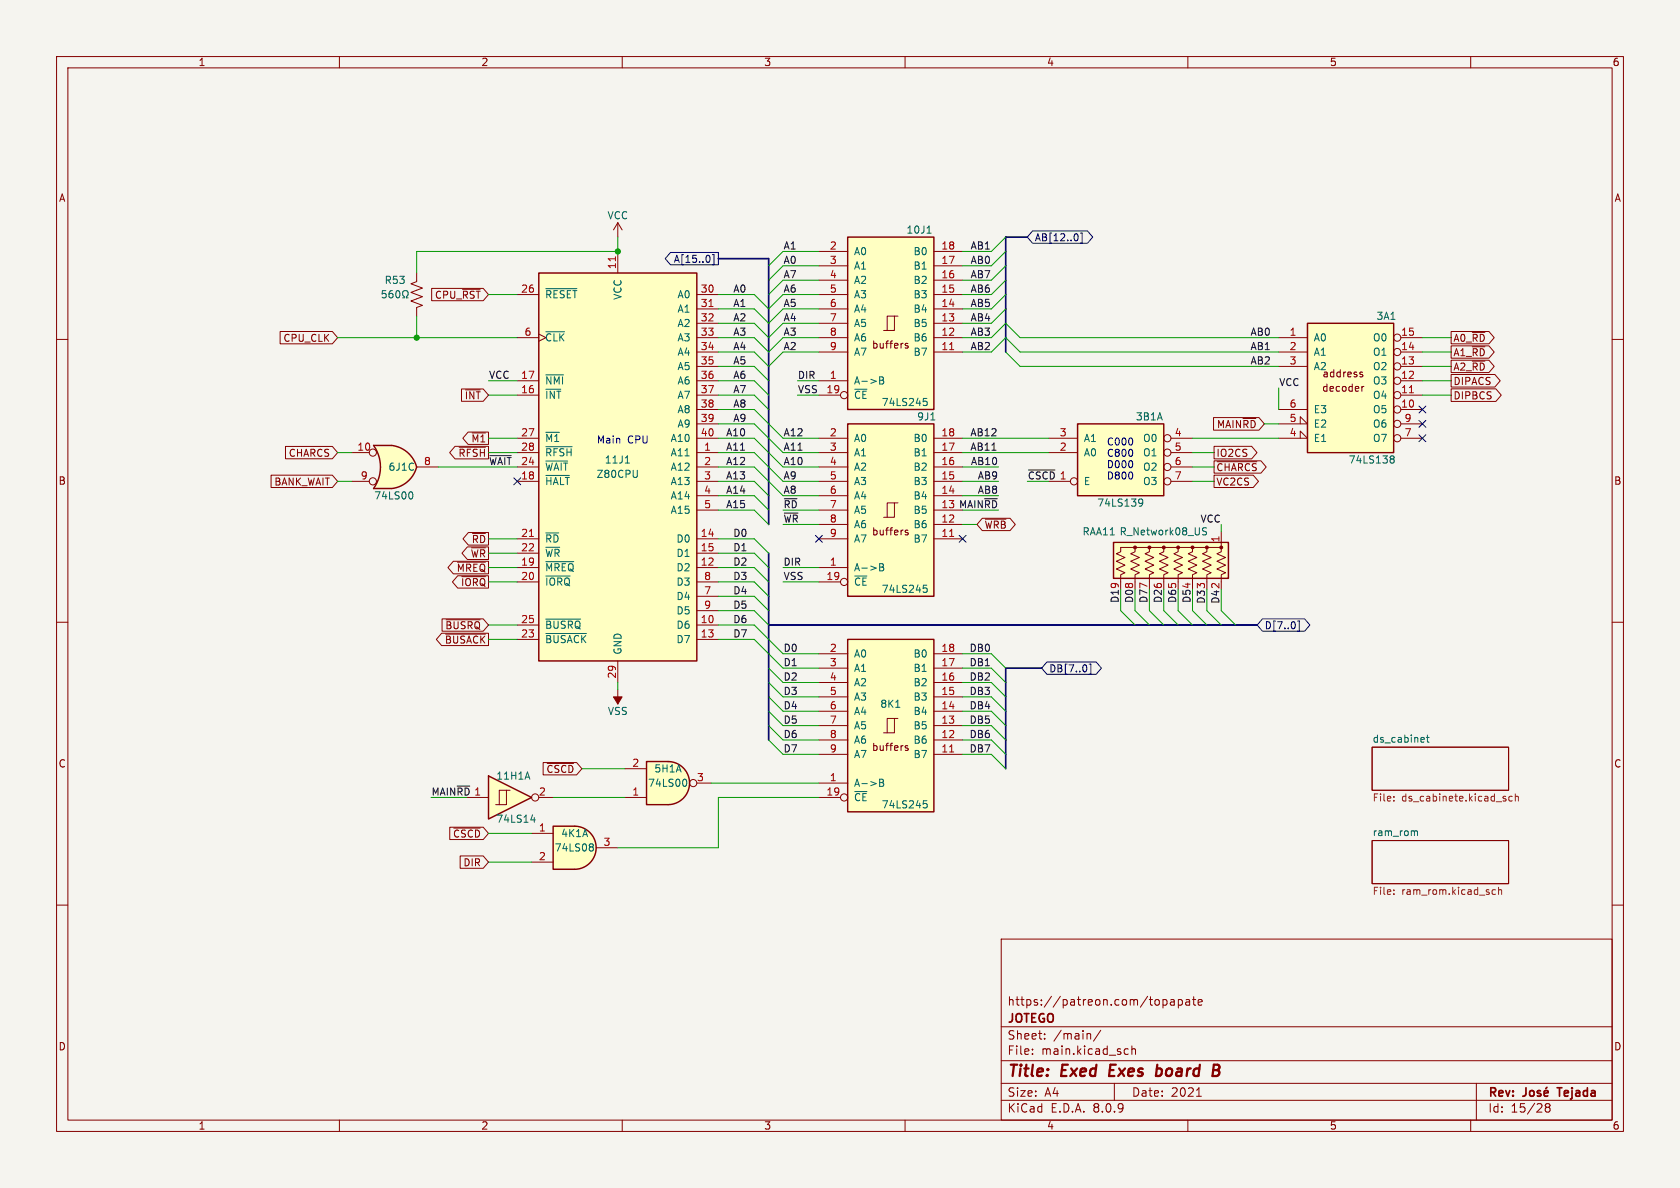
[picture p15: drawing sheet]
<svg xmlns="http://www.w3.org/2000/svg" width="297mm" height="210mm" viewBox="0 0 297 210" stroke-linecap="round" stroke-linejoin="round" font-family="sans-serif">
<defs><g id="words">
<g font-size="2.8" fill="#840000">
<text x="178" y="190.9">Title:</text>
<text x="187.7" y="190.9">Exed</text>
<text x="196.9" y="190.9">Exes</text>
<text x="206" y="190.9">board</text>
</g>
<g font-size="2.1" fill="#840000">
<text x="178" y="178">https://patreon.com/topapate</text>
<text x="178" y="184">Sheet:</text>
<text x="178" y="181.2">JOTEGO</text>
<text x="186.2" y="184">/main/</text>
<text x="178" y="186.7">File:</text>
<text x="184.1" y="186.7">main.kicad_sch</text>
<text x="178" y="196.9">KiCad</text>
<text x="178" y="194.1">Size:</text>
<text x="184.7" y="194.1">A4</text>
<text x="185.7" y="196.9">E.D.A.</text>
<text x="193.3" y="196.9">8.0.9</text>
<text x="200" y="194.1">Date:</text>
<text x="207" y="194.1">2021</text>
<text x="263" y="194.3">Rev:</text>
<text x="263" y="196.9">Id:</text>
<text x="267.1" y="196.9">15/28</text>
<text x="276.1" y="194.3">Tejada</text>
</g>
<g font-size="1.8" fill="#840000">
<text x="35" y="11.9">1</text>
<text x="85" y="11.9">2</text>
<text x="135" y="11.9">3</text>
<text x="185" y="11.9">4</text>
<text x="235" y="11.9">5</text>
<text x="285" y="11.9">6</text>
<text x="10.3" y="35.9">A</text>
<text x="285.3" y="35.9">A</text>
<text x="154" y="61.8">buffers</text>
<text x="233.6" y="69.5">decoder</text>
<text x="233.7" y="66.9">address</text>
<text x="256.9" y="70.8">DIPBCS</text>
<text x="256.9" y="68.3">DIPACS</text>
<text x="215" y="75.9">MAIN~{RD}</text>
<text x="80.9" y="81">~{RFSH}</text>
<text x="214.9" y="81">IO2CS</text>
<text x="10.3" y="85.9">B</text>
<text x="285.3" y="85.9">B</text>
<text x="154" y="94.9">buffers</text>
<text x="80.6" y="101.3">~{MREQ}</text>
<text x="83.1" y="98.7">~{WR}</text>
<text x="83.3" y="96.2">~{RD}</text>
<text x="10.3" y="135.9">C</text>
<text x="154" y="133">buffers</text>
<text x="285.3" y="135.9">C</text>
<text x="10.3" y="185.9">D</text>
<text x="285.3" y="185.9">D</text>
<text x="35" y="199.9">1</text>
<text x="85" y="199.9">2</text>
<text x="135" y="199.9">3</text>
<text x="185" y="199.9">4</text>
<text x="235" y="199.9">5</text>
<text x="285" y="199.9">6</text>
</g>
<g font-size="1.8" fill="#006464">
<text x="107.3" y="39">VCC</text>
<text x="160.2" y="41.5">10J1</text>
<text x="150.9" y="45.3">A0</text>
<text x="150.9" y="47.9">A1</text>
<text x="161.4" y="47.9">B1</text>
<text x="161.4" y="45.3">B0</text>
<text x="67.9" y="50.4">R53</text>
<text x="96.3" y="52.9">~{RESET}</text>
<text x="110.1" y="53.1" transform="rotate(-90 110.1 53.1)">VCC</text>
<text x="119.7" y="52.9">A0</text>
<text x="150.9" y="50.4">A2</text>
<text x="150.9" y="52.9">A3</text>
<text x="161.4" y="52.9">B3</text>
<text x="161.4" y="50.4">B2</text>
<text x="119.7" y="55.5">A1</text>
<text x="119.7" y="58">A2</text>
<text x="150.9" y="55.5">A4</text>
<text x="150.9" y="58">A5</text>
<text x="161.4" y="58">B5</text>
<text x="161.4" y="55.5">B4</text>
<text x="243.3" y="56.7">3A1</text>
<text x="96.3" y="60.6">~{CLK}</text>
<text x="119.7" y="60.6">A3</text>
<text x="119.7" y="63.1">A4</text>
<text x="119.7" y="65.6">A5</text>
<text x="150.9" y="60.6">A6</text>
<text x="150.9" y="63.1">A7</text>
<text x="161.4" y="63.1">B7</text>
<text x="161.4" y="60.6">B6</text>
<text x="232.2" y="60.6">A0</text>
<text x="232.2" y="63.1">A1</text>
<text x="232.2" y="65.6">A2</text>
<text x="242.6" y="65.6">O2</text>
<text x="242.6" y="63.1">O1</text>
<text x="242.6" y="60.6">O0</text>
<text x="96.3" y="70.7">~{INT}</text>
<text x="96.3" y="68.2">~{NMI}</text>
<text x="119.7" y="68.2">A6</text>
<text x="119.7" y="70.7">A7</text>
<text x="150.9" y="68.2">A-&gt;B</text>
<text x="150.9" y="70.7">~{CE}</text>
<text x="155.8" y="72">74LS245</text>
<text x="242.6" y="70.7">O4</text>
<text x="242.6" y="68.2">O3</text>
<text x="119.7" y="73.3">A8</text>
<text x="119.7" y="75.8">A9</text>
<text x="162" y="74.5">9J1</text>
<text x="200.7" y="74.5">3B1A</text>
<text x="232.2" y="75.8">E2</text>
<text x="232.2" y="73.3">E3</text>
<text x="242.6" y="73.3">O5</text>
<text x="242.6" y="75.8">O6</text>
<text x="68.6" y="83.4">6J1C</text>
<text x="96.3" y="83.4">~{WAIT}</text>
<text x="96.3" y="78.3">~{M1}</text>
<text x="96.3" y="80.9">~{RFSH}</text>
<text x="106.8" y="82.1">11J1</text>
<text x="118.5" y="80.9">A11</text>
<text x="118.5" y="83.4">A12</text>
<text x="118.5" y="78.3">A10</text>
<text x="150.9" y="78.3">A0</text>
<text x="150.9" y="80.9">A1</text>
<text x="150.9" y="83.4">A2</text>
<text x="161.4" y="83.4">B2</text>
<text x="161.4" y="80.9">B1</text>
<text x="161.4" y="78.3">B0</text>
<text x="191.5" y="80.9">A0</text>
<text x="191.5" y="78.3">A1</text>
<text x="202" y="78.3">O0</text>
<text x="202" y="80.9">O1</text>
<text x="202" y="83.4">O2</text>
<text x="232.2" y="78.3">E1</text>
<text x="238.3" y="82.1">74LS138</text>
<text x="242.6" y="78.3">O7</text>
<text x="66" y="88.5">74LS00</text>
<text x="96.3" y="86">~{HALT}</text>
<text x="105.4" y="84.7">Z80CPU</text>
<text x="118.5" y="86">A13</text>
<text x="118.5" y="88.5">A14</text>
<text x="150.9" y="86">A3</text>
<text x="150.9" y="88.5">A4</text>
<text x="161.4" y="88.5">B4</text>
<text x="161.4" y="86">B3</text>
<text x="191.5" y="86">E</text>
<text x="193.9" y="89.8">74LS139</text>
<text x="202" y="86">O3</text>
<text x="118.5" y="91">A15</text>
<text x="150.9" y="91">A5</text>
<text x="150.9" y="93.6">A6</text>
<text x="161.4" y="93.6">B6</text>
<text x="161.4" y="91">B5</text>
<text x="191.3" y="94.8">RAA11 R_Network08_US</text>
<text x="96.3" y="101.2">~{MREQ}</text>
<text x="96.3" y="96.1">~{RD}</text>
<text x="96.3" y="98.7">~{WR}</text>
<text x="119.5" y="101.2">D2</text>
<text x="119.5" y="96.1">D0</text>
<text x="119.5" y="98.7">D1</text>
<text x="150.9" y="101.2">A-&gt;B</text>
<text x="150.9" y="96.1">A7</text>
<text x="161.4" y="96.1">B7</text>
<text x="96.3" y="103.7">~{IORQ}</text>
<text x="119.5" y="106.3">D4</text>
<text x="119.5" y="103.7">D3</text>
<text x="150.9" y="103.7">~{CE}</text>
<text x="155.8" y="105">74LS245</text>
<text x="96.3" y="113.9">~{BUSACK}</text>
<text x="96.3" y="111.4">~{BUSRQ}</text>
<text x="119.5" y="111.4">D6</text>
<text x="119.5" y="113.9">D7</text>
<text x="119.5" y="108.8">D5</text>
<text x="110.1" y="115.8" transform="rotate(-90 110.1 115.8)">GND</text>
<text x="150.9" y="116.4">A0</text>
<text x="150.9" y="119">A1</text>
<text x="161.4" y="119">B1</text>
<text x="161.4" y="116.4">B0</text>
<text x="150.9" y="121.5">A2</text>
<text x="150.9" y="124.1">A3</text>
<text x="155.5" y="125.3">8K1</text>
<text x="161.4" y="124.1">B3</text>
<text x="161.4" y="121.5">B2</text>
<text x="107.4" y="126.6">VSS</text>
<text x="150.9" y="126.6">A4</text>
<text x="150.9" y="129.1">A5</text>
<text x="150.9" y="131.7">A6</text>
<text x="161.4" y="131.7">B6</text>
<text x="161.4" y="129.1">B5</text>
<text x="161.4" y="126.6">B4</text>
<text x="242.6" y="131.4">ds_cabinet</text>
<text x="115.6" y="136.8">5H1A</text>
<text x="150.9" y="134.2">A7</text>
<text x="161.4" y="134.2">B7</text>
<text x="87.6" y="138">11H1A</text>
<text x="114.5" y="139.3">74LS00</text>
<text x="150.9" y="139.3">A-&gt;B</text>
<text x="150.9" y="141.8">~{CE}</text>
<text x="155.8" y="143.1">74LS245</text>
<text x="87.6" y="145.6">74LS14</text>
<text x="99.1" y="148.2">4K1A</text>
<text x="242.6" y="147.9">ram_rom</text>
<text x="98" y="150.7">74LS08</text>
</g>
<g font-size="1.8" fill="#a90000">
<text x="109" y="47.7" transform="rotate(-90 109 47.7)">11</text>
<text x="146.6" y="44.2">2</text>
<text x="146.6" y="46.7">3</text>
<text x="166.3" y="46.7">17</text>
<text x="166.3" y="44.2">18</text>
<text x="92" y="51.8">26</text>
<text x="123.8" y="51.8">30</text>
<text x="146.6" y="49.3">4</text>
<text x="146.6" y="51.8">5</text>
<text x="166.3" y="51.8">15</text>
<text x="166.3" y="49.3">16</text>
<text x="92.6" y="59.4">6</text>
<text x="123.8" y="54.4">31</text>
<text x="123.8" y="56.9">32</text>
<text x="123.8" y="59.4">33</text>
<text x="146.6" y="54.4">6</text>
<text x="146.6" y="56.9">7</text>
<text x="146.6" y="59.4">8</text>
<text x="166.3" y="59.4">12</text>
<text x="166.3" y="56.9">13</text>
<text x="166.3" y="54.4">14</text>
<text x="227.9" y="59.4">1</text>
<text x="247.6" y="59.4">15</text>
<text x="123.8" y="62">34</text>
<text x="123.8" y="64.5">35</text>
<text x="146.6" y="62">9</text>
<text x="166.3" y="62">11</text>
<text x="227.9" y="62">2</text>
<text x="227.9" y="64.5">3</text>
<text x="247.6" y="64.5">13</text>
<text x="247.6" y="62">14</text>
<text x="92" y="69.6">16</text>
<text x="92" y="67.1">17</text>
<text x="123.8" y="67.1">36</text>
<text x="123.8" y="69.6">37</text>
<text x="146" y="69.6">19</text>
<text x="146.6" y="67.1">1</text>
<text x="247.6" y="69.6">11</text>
<text x="247.6" y="67.1">12</text>
<text x="92" y="77.2">27</text>
<text x="123.8" y="72.1">38</text>
<text x="123.8" y="74.7">39</text>
<text x="123.8" y="77.2">40</text>
<text x="146.6" y="77.2">2</text>
<text x="166.3" y="77.2">18</text>
<text x="187.3" y="77.2">3</text>
<text x="207.6" y="77.2">4</text>
<text x="227.9" y="77.2">4</text>
<text x="227.9" y="74.7">5</text>
<text x="227.9" y="72.1">6</text>
<text x="247.6" y="72.1">10</text>
<text x="248.2" y="77.2">7</text>
<text x="248.2" y="74.7">9</text>
<text x="63.1" y="79.8">10</text>
<text x="74.9" y="82.3">8</text>
<text x="92" y="82.3">24</text>
<text x="92" y="79.8">28</text>
<text x="124.4" y="79.8">1</text>
<text x="124.4" y="82.3">2</text>
<text x="146.6" y="79.8">3</text>
<text x="146.6" y="82.3">4</text>
<text x="166.3" y="82.3">16</text>
<text x="166.3" y="79.8">17</text>
<text x="187.3" y="79.8">2</text>
<text x="207.6" y="79.8">5</text>
<text x="207.6" y="82.3">6</text>
<text x="63.7" y="84.8">9</text>
<text x="92" y="84.8">18</text>
<text x="124.4" y="84.8">3</text>
<text x="124.4" y="87.4">4</text>
<text x="124.4" y="89.9">5</text>
<text x="146.6" y="84.8">5</text>
<text x="146.6" y="87.4">6</text>
<text x="146.6" y="89.9">7</text>
<text x="166.3" y="87.4">14</text>
<text x="166.3" y="84.8">15</text>
<text x="187.3" y="84.8">1</text>
<text x="207.6" y="84.8">7</text>
<text x="92" y="95">21</text>
<text x="123.8" y="95">14</text>
<text x="146.6" y="92.5">8</text>
<text x="146.6" y="95">9</text>
<text x="166.3" y="95">11</text>
<text x="166.3" y="92.5">12</text>
<text x="215.6" y="96" transform="rotate(-90 215.6 96)">1</text>
<text x="92" y="100.1">19</text>
<text x="92" y="97.5">22</text>
<text x="123.8" y="100.1">12</text>
<text x="123.8" y="97.5">15</text>
<text x="146.6" y="100.1">1</text>
<text x="92" y="102.6">20</text>
<text x="124.4" y="105.2">7</text>
<text x="124.4" y="102.6">8</text>
<text x="124.4" y="107.7">9</text>
<text x="146" y="102.6">19</text>
<text x="92" y="112.8">23</text>
<text x="92" y="110.2">25</text>
<text x="123.8" y="110.2">10</text>
<text x="123.8" y="112.8">13</text>
<text x="146.6" y="115.3">2</text>
<text x="146.6" y="117.9">3</text>
<text x="166.3" y="117.9">17</text>
<text x="166.3" y="115.3">18</text>
<text x="109" y="120.1" transform="rotate(-90 109 120.1)">29</text>
<text x="146.6" y="120.4">4</text>
<text x="146.6" y="122.9">5</text>
<text x="146.6" y="125.5">6</text>
<text x="166.3" y="125.5">14</text>
<text x="166.3" y="122.9">15</text>
<text x="166.3" y="120.4">16</text>
<text x="146.6" y="128">7</text>
<text x="146.6" y="130.6">8</text>
<text x="166.3" y="130.6">12</text>
<text x="166.3" y="128">13</text>
<text x="111.7" y="135.6">2</text>
<text x="146.6" y="133.1">9</text>
<text x="166.3" y="133.1">11</text>
<text x="83.7" y="140.7">1</text>
<text x="95.2" y="140.7">2</text>
<text x="111.7" y="140.7">1</text>
<text x="123.1" y="138.2">3</text>
<text x="146" y="140.7">19</text>
<text x="146.6" y="138.2">1</text>
<text x="95.2" y="147.1">1</text>
<text x="106.6" y="149.6">3</text>
<text x="95.2" y="152.1">2</text>
</g>
<g font-size="1.8" fill="#0f0f0f">
<text x="138.4" y="44.2">A1</text>
<text x="138.4" y="46.7">A0</text>
<text x="171.5" y="44.2">AB1</text>
<text x="171.5" y="46.7">AB0</text>
<text x="129.5" y="51.8">A0</text>
<text x="138.4" y="49.3">A7</text>
<text x="138.4" y="51.8">A6</text>
<text x="171.5" y="49.3">AB7</text>
<text x="171.5" y="51.8">AB6</text>
<text x="129.5" y="54.3">A1</text>
<text x="129.5" y="59.4">A3</text>
<text x="129.5" y="56.9">A2</text>
<text x="138.4" y="56.9">A4</text>
<text x="138.4" y="59.4">A3</text>
<text x="138.4" y="54.3">A5</text>
<text x="171.5" y="54.3">AB5</text>
<text x="171.5" y="59.4">AB3</text>
<text x="171.5" y="56.9">AB4</text>
<text x="221" y="59.4">AB0</text>
<text x="129.5" y="62">A4</text>
<text x="129.5" y="64.5">A5</text>
<text x="138.4" y="62">A2</text>
<text x="171.5" y="62">AB2</text>
<text x="221" y="64.5">AB2</text>
<text x="221" y="62">AB1</text>
<text x="86.4" y="67">VCC</text>
<text x="129.5" y="69.6">A7</text>
<text x="129.5" y="67">A6</text>
<text x="141" y="69.6">VSS</text>
<text x="128.3" y="77.2">A10</text>
<text x="129.5" y="74.7">A9</text>
<text x="129.5" y="72.1">A8</text>
<text x="138.4" y="77.2">A12</text>
<text x="171.4" y="77.2">AB12</text>
<text x="128.3" y="82.3">A12</text>
<text x="128.3" y="79.7">A11</text>
<text x="138.4" y="82.3">A10</text>
<text x="138.4" y="79.7">A11</text>
<text x="171.4" y="79.7">AB11</text>
<text x="171.5" y="82.3">AB10</text>
<text x="128.3" y="84.8">A13</text>
<text x="128.3" y="89.9">A15</text>
<text x="128.3" y="87.4">A14</text>
<text x="138.4" y="84.8">A9</text>
<text x="138.4" y="87.4">A8</text>
<text x="166.3" y="89.9">13 MAIN~{RD}</text>
<text x="172.8" y="84.8">AB9</text>
<text x="172.8" y="87.4">AB8</text>
<text x="129.5" y="95">D0</text>
<text x="129.5" y="97.5">D1</text>
<text x="129.5" y="100.1">D2</text>
<text x="129.5" y="107.7">D5</text>
<text x="129.5" y="102.6">D3</text>
<text x="129.5" y="105.1">D4</text>
<text x="138.4" y="102.6">VSS</text>
<text x="197.9" y="106.7" transform="rotate(-90 197.9 106.7)">D19</text>
<text x="200.4" y="106.7" transform="rotate(-90 200.4 106.7)">D08</text>
<text x="202.9" y="106.7" transform="rotate(-90 202.9 106.7)">D77</text>
<text x="205.5" y="106.7" transform="rotate(-90 205.5 106.7)">D26</text>
<text x="208" y="106.7" transform="rotate(-90 208 106.7)">D65</text>
<text x="210.6" y="106.7" transform="rotate(-90 210.6 106.7)">D54</text>
<text x="213.1" y="106.8" transform="rotate(-90 213.1 106.8)">D3</text>
<text x="213.1" y="104.2" transform="rotate(-90 213.1 104.2)">3</text>
<text x="215.6" y="106.8" transform="rotate(-90 215.6 106.8)">D4</text>
<text x="215.6" y="104.2" transform="rotate(-90 215.6 104.2)">2</text>
<text x="129.5" y="112.8">D7</text>
<text x="129.5" y="110.2">D6</text>
<text x="138.4" y="117.8">D1</text>
<text x="138.4" y="115.3">D0</text>
<text x="171.3" y="117.8">DB1</text>
<text x="171.3" y="115.3">DB0</text>
<text x="138.4" y="125.5">D4</text>
<text x="138.4" y="120.4">D2</text>
<text x="138.4" y="122.9">D3</text>
<text x="171.3" y="120.4">DB2</text>
<text x="171.3" y="125.5">DB4</text>
<text x="171.3" y="122.9">DB3</text>
<text x="138.4" y="130.5">D6</text>
<text x="138.4" y="128">D5</text>
<text x="171.3" y="128">DB5</text>
<text x="171.3" y="130.5">DB6</text>
<text x="138.4" y="133.1">D7</text>
<text x="171.3" y="133.1">DB7</text>
</g>
<g font-size="1.8" fill="#0000c2">
<text x="105.4" y="78.5">Main</text>
<text x="110.9" y="78.5">CPU</text>
</g>
<g font-size="1.8" fill="#725600">
<text x="242.6" y="142">File:</text>
<text x="247.8" y="142">ds_cabinete.kicad_sch</text>
<text x="242.6" y="158.5">File:</text>
<text x="247.8" y="158.5">ram_rom.kicad_sch</text>
</g>
<g font-size="1.7" fill="#000084">
<text x="119" y="46.7">A[15..0]</text>
<text x="182.9" y="42.8">AB[12..0]</text>
<text x="223.5" y="111.4">D[7..0]</text>
<text x="185.4" y="119">DB[7..0]</text>
</g>
<g font-size="1.7" fill="#840000">
<text x="76.8" y="53">CPU_~{RST}</text>
<text x="50" y="60.6">CPU_CLK</text>
<text x="256.9" y="63.2">A1_~{RD}</text>
<text x="256.9" y="60.6">A0_~{RD}</text>
<text x="256.9" y="65.7">A2_~{RD}</text>
<text x="82.1" y="70.8">~{INT}</text>
<text x="50.9" y="80.9">CHARCS</text>
<text x="83.2" y="78.4">~{M1}</text>
<text x="214.9" y="83.5">~{CHARCS}</text>
<text x="48.4" y="86">BANK_WAIT</text>
<text x="214.9" y="86">VC2CS</text>
<text x="174" y="93.6">~{WRB}</text>
<text x="81.4" y="103.8">~{IORQ}</text>
<text x="78.6" y="114">~{BUSACK}</text>
<text x="78.6" y="111.4">~{BUSRQ}</text>
<text x="96.5" y="136.8">~{CSCD}</text>
<text x="80" y="148.3">~{CSCD}</text>
<text x="81.8" y="153.3">DIR</text>
</g>
<g font-size="1.7" fill="#0f0f0f">
<text x="141" y="67.1">DIR</text>
<text x="226.1" y="68.3">VCC</text>
<text x="86.4" y="82.3">~{WAIT}</text>
<text x="138.4" y="89.9">~{RD}</text>
<text x="181.6" y="84.8">~{CSCD}</text>
<text x="138.4" y="92.5">~{WR}</text>
<text x="212.1" y="92.5">VCC</text>
<text x="138.4" y="100.1">DIR</text>
<text x="76.2" y="140.7">MAIN~{RD}</text>
</g>
<g font-size="1.7" fill="#0000c2">
<text x="195.6" y="78.8">C000</text>
<text x="195.6" y="80.8">C800</text>
<text x="195.6" y="82.8">D000</text>
<text x="195.6" y="84.8">D800</text>
</g>
</g></defs>
<path d="M0 0h297v210h-297z" fill="#f5f4ef" stroke="#f5f4ef" stroke-width=".18"/>
<g fill="none" stroke="#840000" stroke-width=".18">
<path d="M10 10h277v190h-277zM12 12h273v186h-273zM60 10v2M110 10v2M160 10v2M210 10v2M260 10v2M10 60h2M285 60h2M10 110h2M285 110h2M242.6 132.1h24.1v7.6h-24.1z"/>
<path d="M242.6 148.6h24.1v7.6h-24.1zM10 160h2M177 166h108v32h-108zM205.6 176.7v1.5M205.6 176.8l.4-.1 .3 .3v.4l-.1 .2h-.6M207 176.8h.5l.1 .9M207.6 177.1h-.5a.29 .29 0 0 0-.2 .3 .29 .29 0 0 0 .2 .3l.5-.1M208.3 176.8l.4-.1 .3 .3v.4l-.1 .2h-.6M208.3 176.7v1.5M209.7 176.8h.5l.1 .9M210.3 177.1h-.5a.29 .29 0 0 0-.2 .3 .29 .29 0 0 0 .2 .3l.5-.1M210.8 176.7h.6"/>
<path d="M211 176.2v1.3l.4 .2M211.8 177.2l.7-.1v-.3l-.5-.1-.2 .2 .1 .7h.6M285 160h2M60 198v2M110 198v2M160 198v2M177 194.5h108M177 191.5h108M177 187.5h108M177 181.5h108M182.5 186.3v.1M182.5 185.5v.1"/>
<path d="M184.7 183.6v.1M184.7 182.8v.1M192.6 182.7l.2 .2v.8M194.6 182.1l-1.3 2M197 191.5v3M199 185.4l.5 .1M199.5 186.3l-.5 .1M200.1 185.5l.2-.1 .4 .1v.9M200.1 184.9v1.5M210 198v2M211.5 193.8h.9M260 198v2"/>
<path d="M261 191.5v6.5M273.5 195.7l-.3-.2 .3-.4 .4 .1 .1 .2-.3 .3M273.5 195.7l-.3 .3v.5l.3 .1 .4-.1 .1-.2v-.4l-.3-.2M273.5 195.7h.2"/>
</g>
<path d="M269.8 192.3v1.1a.48 .48 0 0 1-.6 .4M270.6 192.9l.3-.1 .3 .3v.4l-.3 .3-.3-.1-.2-.2v-.4zM272.3 192.9l-.3-.1-.2 .2v.2l.5 .2v.3h-.5M273 193.3l.7-.2-.1-.2-.4-.1-.2 .2 .1 .7h.5M273.5 192.2l-.2 .2M275.3 192.3h.8" fill="none" stroke="#840000" stroke-width=".3"/>
<path d="M196.3 188.2l-.2 2h.9M204.5 189l.2-.1 .6 .1M204.6 188.2l-.3 2M205.2 190a.66 .66 0 0 1-.8 .1M214.5 189.2h.6M214.6 188.2h.7a.49 .49 0 0 1 .3 .5 .49 .49 0 0 1-.5 .5M215.1 189.2l.3 .1a.58 .58 0 0 1-.3 .9h-.8" fill="none" stroke="#840000" stroke-width=".4"/>
<path d="M251.6 130.4l.2 .3-.6 .1M251.7 131.1l-.1 .1M252.2 130.4h.4M252.3 129.9v1.1l.3 .2M250.1 146.9h.4l.1 .8" fill="none" stroke="#006464" stroke-width=".18"/>
<path d="M246.4 141.5v.1M246.4 140.8v.1M246.4 157.3v.2M246.4 158v.1M264.4 157.3h-.4l-.2 .2 .1 .6h.5M264.9 157.4l.2-.1h.3l.1 .8M264.9 156.8v1.3M266.1 141.2l.2 .2-.2 .2M266.1 140.8h.1M267.3 140.8h-.3l-.3 .2 .2 .5h.4M267.9 140.9l.2-.1h.3v.8M267.9 140.3v1.3" fill="none" stroke="#725600" stroke-width=".18"/>
<path d="M231.1 57.2h15.3v22.8h-15.3z" fill="#ffffc2"/>
<path d="M231.1 57.2h15.3v22.8h-15.3z" fill="none" stroke="#840000" stroke-width=".25"/>
<g fill="none" stroke="#840000" stroke-width=".18">
<path d="M226.1 59.7h5M247.6 59.7h3.9M226.1 77.5h5l-1.2-1.3v1.3M226.1 74.9h5l-1.2-1.2v1.2M226.1 72.4h5M226.1 64.8h5M226.1 62.2h5M240.5 66.1l.4 .3v.2h-.4M240.5 65.8h.4M240.8 68.3v.9M241.1 68.3l-.3 .3M247.6 72.4h3.9"/>
<path d="M247.6 69.9h3.9M247.6 67.3h3.9M247.6 64.8h3.9M247.6 62.2h3.9M247.6 77.5h3.9M247.6 74.9h3.9"/>
<circle cx="247" cy="59.7" r=".63"/>
<circle cx="247" cy="72.4" r=".63"/>
<circle cx="247" cy="64.8" r=".63"/>
<circle cx="247" cy="62.2" r=".63"/>
<circle cx="247" cy="77.5" r=".63"/>
<circle cx="247" cy="67.3" r=".63"/>
<circle cx="247" cy="69.8" r=".63"/>
<circle cx="247" cy="74.9" r=".63"/>
</g>
<path d="M249.2 69.4h.7" fill="none" stroke="#a90000" stroke-width=".18"/>
<path d="M245.9 81.1h.1M245.9 80.7l.3-.1 .2 .1 .1 .2-.3 .2M246 81.1h.2M246 81.1l-.1 .1M246.2 81.1l.3 .3-.1 .3-.2 .2-.3-.1" fill="none" stroke="#006464" stroke-width=".18"/>
<path d="M101.6 146.1a3.8 3.8 0 0 1 3.8 3.8 3.8 3.8 0 0 1-3.8 3.8z" fill="#ffffc2" stroke="#ffffc2" stroke-width=".18"/>
<path d="M97.8 146.1h3.8v7.6h-3.8z" fill="#ffffc2"/>
<path d="M97.8 146.1h3.8a3.8 3.8 0 0 1 3.8 3.8 3.8 3.8 0 0 1-3.8 3.8h-3.8z" fill="none" stroke="#840000" stroke-width=".25"/>
<path d="M94 147.3h3.8M94 152.4h3.8M105.4 149.9h3.8" fill="none" stroke="#840000" stroke-width=".18"/>
<path d="M104.4 149.2h.3l.2 .2-.2 .3M104.4 149.7h.3M104.7 149.7l.2 .3v.2l-.1 .2h-.4" fill="none" stroke="#006464" stroke-width=".18"/>
<path d="M86.4 137.2l7.6 3.8-7.6 3.8z" fill="#ffffc2"/>
<path d="M86.4 137.2l7.6 3.8-7.6 3.8z" fill="none" stroke="#840000" stroke-width=".25"/>
<g fill="none" stroke="#840000" stroke-width=".18">
<path d="M89.5 139.7h-1.2v2.5M90.2 139.7h-.7v2.5h-1.9M82.5 141h3.9M95.2 141h2.6"/>
<circle cx="94.6" cy="141" r=".63"/>
</g>
<path d="M93.2 136.5l.5 1.2M93.8 144.9h.8M94.5 144.5v.9" fill="none" stroke="#006464" stroke-width=".18"/>
<path d="M95.2 48.3h28v68.5h-28z" fill="#ffffc2"/>
<path d="M95.2 48.3h28v68.5h-28z" fill="none" stroke="#840000" stroke-width=".25"/>
<g fill="none" stroke="#840000" stroke-width=".18">
<path d="M91.4 52.1h3.8M91.4 59.7h3.8M95.2 59.1l1.3 .6-1.3 .6M109.2 44.5v3.8M123.2 52.1h3.8M123.2 54.6h3.8M123.2 57.2h3.8M123.2 59.7h3.8M91.4 69.9h3.8M91.4 67.3h3.8M91.4 77.5h3.8M123.2 69.9h3.8"/>
<path d="M123.2 67.3h3.8M123.2 77.5h3.8M123.2 62.2h3.8M123.2 64.8h3.8M123.2 72.4h3.8M123.2 74.9h3.8M91.4 80h3.8M91.4 95.3h3.8M91.4 97.8h3.8M91.4 85.1h3.8M91.4 82.6h3.8M123.2 80h3.8"/>
<path d="M123.2 95.3h3.8M123.2 97.8h3.8M123.2 85.1h3.8M123.2 82.6h3.8M123.2 87.6h3.8M123.2 90.2h3.8M91.4 110.5h3.8M91.4 100.3h3.8M91.4 113h3.8M91.4 102.9h3.8M109.2 116.8v3.9M123.2 110.5h3.8"/>
<path d="M123.2 100.3h3.8M123.2 113h3.8M123.2 102.9h3.8M123.2 105.4h3.8M123.2 108h3.8"/>
</g>
<path d="M108.8 45.4v.7M125.3 54.2h.8M93.6 94.8h.7" fill="none" stroke="#a90000" stroke-width=".18"/>
<g fill="none" stroke="#006464" stroke-width=".18">
<path d="M96.5 51h5.5M96.5 58.6h3.3M96.5 66.3h3.1M96.5 76.4h2.4M96.5 79h4.6M96.5 84h4.2M96.5 99.3h4.9M96.5 94.2h2.3M96.5 81.5h3.9M110.6 81.9h.7M112.7 83.1l-.1 1.2M96.5 101.8h4.3"/>
<path d="M96.5 112h7.2M96.5 109.4h6.1"/>
</g>
<path d="M149.9 113h15.2v30.5h-15.2z" fill="#ffffc2"/>
<g fill="none" stroke="#840000" stroke-width=".18">
<path d="M144.8 118.1h5.1M144.8 115.6h5.1M165.1 118.1h5.1M165.1 115.6h5.1M109.2 121.9v2.6M144.8 138.4h5.1M144.8 133.4h5.1M144.8 130.8h5.1M144.8 128.3h5.1M144.8 125.7h5.1M144.8 123.2h5.1M144.8 120.7h5.1"/>
<path d="M158.1 127h-1.3v2.5M158.7 127h-.6v2.5h-1.9M160.5 131.9l-.3-.1-.2 .2 .1 .2 .4 .1v.3h-.5M165.1 133.4h5.1M165.1 130.8h5.1M165.1 128.3h5.1M165.1 125.7h5.1M165.1 123.2h5.1M165.1 120.7h5.1M144.8 141h3.8"/>
<circle cx="149.2" cy="141" r=".63"/>
</g>
<path d="M149.9 113h15.2v30.5h-15.2z" fill="none" stroke="#840000" stroke-width=".25"/>
<path d="M155.5 137.7h.4l.3 .3-.3 .3 .3 .2v.3l-.2 .2h-.5zM155.5 138.3h.4M158.4 125h.7M163.3 141.5h.6M163.4 142h.3l.2 .3v.4l-.5 .1" fill="none" stroke="#006464" stroke-width=".18"/>
<path d="M167.9 132.9h.7" fill="none" stroke="#a90000" stroke-width=".18"/>
<path d="M108.5 123.2h1.5l-.8 1.3z" fill="#840000" stroke="#840000" stroke-width=".18"/>
<path d="M69.2 78.7a5.2 5.2 0 0 1 4.5 3.9l-5.1 1.3z" fill="#ffffc2" stroke="#ffffc2" stroke-width=".18"/>
<path d="M66 78.7h3.2M66 86.4h3.2" fill="none" stroke="#ffffc2" stroke-width=".18"/>
<path d="M66 78.7h3.2v7.7h-3.2a6.6 6.6 0 0 0 0-7.7z" fill="#ffffc2"/>
<g fill="#ffffc2" stroke="#ffffc2" stroke-width=".18">
<path d="M68.7 81.3l5 1.3a5.1 5.1 0 0 1-4.5 3.8z"/>
<path d="M118.1 134.6a3.8 3.8 0 0 1 3.8 3.8 3.8 3.8 0 0 1-3.8 3.8z"/>
</g>
<path d="M69.2 78.7h-3.2a6.6 6.6 0 0 1 0 7.7h3.2M69.2 78.7a5.2 5.2 0 0 1 4.5 3.9 5.1 5.1 0 0 1-4.5 3.8" fill="none" stroke="#840000" stroke-width=".25"/>
<g fill="none" stroke="#840000" stroke-width=".18">
<path d="M73.7 48.3v1.5l-1.1 .4 2.1 .7-2.1 .8 2.1 .8-2.1 .7 2.1 .8-1 .4v1.5M62.2 80h3.1M62.2 85.1h3.1M73.7 82.6h3.8"/>
<circle cx="65.9" cy="80" r=".63"/>
<circle cx="65.9" cy="85.1" r=".63"/>
</g>
<path d="M68.2 51.4h-.6v.6l.1-.1h.5l.1 .2-.1 .4-.2 .1-.4-.1M69.4 51.4h-.4a.86 .86 0 0 0 0 1.2l.4-.1 .1-.4-.3-.2h-.2l-.2 .2M70.2 51.4h.1a.68 .68 0 0 1 .4 .6 .68 .68 0 0 1-.4 .6 .84 .84 0 0 1-.1-1.2zM71.2 52.6h.3v-.2a.54 .54 0 0 1-.3-.7 .54 .54 0 0 1 .8-.3 .58 .58 0 0 1-.2 1v.2h.3M72.7 86.9a.79 .79 0 0 1 0 1.3" fill="none" stroke="#006464" stroke-width=".18"/>
<path d="M114.3 134.6h3.8v7.6h-3.8z" fill="#ffffc2"/>
<path d="M114.3 134.6h3.8a3.8 3.8 0 0 1 3.8 3.8 3.8 3.8 0 0 1-3.8 3.8h-3.8z" fill="none" stroke="#840000" stroke-width=".25"/>
<g fill="none" stroke="#840000" stroke-width=".18">
<path d="M109.2 39.4l-.7 1.2M109.2 39.4v2.5M109.2 39.4l.8 1.2M110.5 135.9h3.8M123.2 138.4h2.5M110.5 141h3.8"/>
<circle cx="122.6" cy="138.4" r=".63"/>
</g>
<path d="M121.1 137.7a.79 .79 0 0 1 0 1.3" fill="none" stroke="#006464" stroke-width=".18"/>
<path d="M149.9 41.9h15.2v30.5h-15.2z" fill="#ffffc2"/>
<g fill="none" stroke="#840000" stroke-width=".18">
<path d="M144.8 59.7h5.1M144.8 57.2h5.1M144.8 54.6h5.1M144.8 52.1h5.1M144.8 49.5h5.1M144.8 47h5.1M144.8 44.5h5.1M158.1 55.9h-1.3v2.5M158.7 55.9h-.6v2.5h-1.9M165.1 59.7h5.1M165.1 57.2h5.1M165.1 54.6h5.1"/>
<path d="M165.1 52.1h5.1M165.1 49.5h5.1M165.1 47h5.1M165.1 44.5h5.1M144.8 67.3h5.1M144.8 62.2h5.1M144.8 69.9h3.8M160.5 60.8l-.3-.1-.2 .2 .1 .2 .4 .1v.3h-.5M165.1 62.2h5.1"/>
<circle cx="149.2" cy="69.8" r=".63"/>
</g>
<path d="M149.9 41.9h15.2v30.5h-15.2z" fill="none" stroke="#840000" stroke-width=".25"/>
<path d="M163.9 41.2h.7M155.5 66.6h.4l.3 .3-.3 .3 .3 .1v.3l-.2 .3h-.5zM155.5 67.2h.4M163.3 70.4h.6M163.4 70.9h.3l.2 .3v.4l-.5 .1" fill="none" stroke="#006464" stroke-width=".18"/>
<path d="M167.9 61.8h.7" fill="none" stroke="#a90000" stroke-width=".18"/>
<path d="M196.8 95.9h20.4v6.3h-20.4z" fill="#ffffc2"/>
<path d="M196.8 95.9h20.4v6.3h-20.4z" fill="none" stroke="#840000" stroke-width=".25"/>
<g fill="#840000" stroke="#840000" stroke-width=".18">
<circle cx="215.9" cy="96.8" r=".25"/>
<circle cx="213.4" cy="96.8" r=".25"/>
<circle cx="210.8" cy="96.8" r=".25"/>
<circle cx="208.3" cy="96.8" r=".25"/>
<circle cx="205.7" cy="96.8" r=".25"/>
<circle cx="203.2" cy="96.8" r=".25"/>
<circle cx="200.7" cy="96.8" r=".25"/>
</g>
<path d="M200.7 96.8v.7l-.8 .4 1.5 .7-1.5 .6 1.5 .7-1.5 .7 1.5 .6-.7 .4v1.3M203.2 96.8v.7l-.8 .4 1.6 .7-1.6 .6 1.6 .7-1.6 .7 1.6 .6-.8 .4v1.3M205.7 96.8v.7l-.7 .4 1.5 .7-1.5 .6 1.5 .7-1.5 .7 1.5 .6-.8 .4v1.3M208.3 96.8v.7l-.8 .4 1.5 .7-1.5 .6 1.5 .7-1.5 .7 1.5 .6-.7 .4v1.3M210.8 96.8v.7l-.7 .4 1.5 .7-1.5 .6 1.5 .7-1.5 .7 1.5 .6-.8 .4v1.3M213.4 96.8v.7l-.8 .4 1.5 .7-1.5 .6 1.5 .7-1.5 .7 1.5 .6-.7 .4v1.3M215.9 94v2.5M198.1 102.9v-1.3l.8-.4-1.5-.6 1.5-.7-1.5-.7 1.5-.6-1.5-.7 .7-.4v-.7h17.8v.7l-.8 .4 1.6 .7-1.6 .6 1.6 .7-1.6 .7 1.6 .6-.8 .4v1.3" fill="none" stroke="#840000" stroke-width=".18"/>
<path d="M213.3 93.4l-.5-.1-.2 .1v.4l.6 .2 .1 .3-.2 .3-.5-.1" fill="none" stroke="#006464" stroke-width=".18"/>
<path d="M149.9 74.9h15.2v30.5h-15.2z" fill="#ffffc2"/>
<g fill="none" stroke="#840000" stroke-width=".18">
<path d="M144.8 77.5h5.1M165.1 77.5h5.1M144.8 95.3h5.1M144.8 92.7h5.1M144.8 90.2h5.1M144.8 87.6h5.1M144.8 85.1h5.1M144.8 82.6h5.1M144.8 80h5.1M158.1 88.9h-1.3v2.5M158.7 88.9h-.6v2.5h-1.9M160.5 93.8l-.3-.1-.2 .2 .1 .2 .4 .1v.3h-.5"/>
<path d="M165.1 95.3h5.1M165.1 92.7h5.1M165.1 90.2h5.1M165.1 87.6h5.1M165.1 85.1h5.1M165.1 82.6h5.1M165.1 80h5.1M144.8 100.3h5.1M144.8 102.9h3.8"/>
<circle cx="149.2" cy="102.9" r=".63"/>
</g>
<path d="M149.9 74.9h15.2v30.5h-15.2z" fill="none" stroke="#840000" stroke-width=".25"/>
<path d="M164.6 74.2h.7M155.5 99.6h.4l.3 .3-.3 .3 .3 .2v.3l-.2 .2h-.5zM155.5 100.2h.4M163.3 103.4h.6M163.4 103.9h.3l.2 .3v.4l-.5 .1" fill="none" stroke="#006464" stroke-width=".18"/>
<path d="M167.9 94.8h.7" fill="none" stroke="#a90000" stroke-width=".18"/>
<path d="M190.5 74.9h15.2v12.7h-15.2z" fill="#ffffc2"/>
<path d="M190.5 74.9h15.2v12.7h-15.2z" fill="none" stroke="#840000" stroke-width=".25"/>
<g fill="none" stroke="#840000" stroke-width=".18">
<path d="M49.5 58.6h9.3l.9 1.1-.9 1.1h-9.3zM76.3 51h9.1l1 1.1-1 1.1h-9.1zM81.8 51.1h3.1M256.5 58.6h6.7l1 1.1-1 1.1h-6.7zM260.3 58.8h2.2M50.5 78.9h8.3l.9 1.1-.9 1.1h-8.3zM80.4 78.9h6v2.2h-6l-.9-1.1zM81.2 79.1h4.6M81.6 68.8h3.8l1 1.1-1 1h-3.8zM82.3 68.9h2.6M82.8 76.4h3.6v2.2h-3.6l-1-1.1zM83.5 76.5h2.3"/>
<path d="M185.4 77.5h5.1M207 77.5h3.8M214.5 73.8h8.1l.9 1.1-.9 1.1h-8.1zM214.6 78.9h6.7l.9 1.1-.9 1.1h-6.7zM219.7 74h2.3M256.5 61.1h6.7l1 1.1-1 1.1h-6.7zM256.5 63.7h6.7l1 1.1-1 1.1h-6.7zM256.5 68.7h8l.9 1.2-.9 1.1h-8zM256.5 66.2h7.8l.9 1.1-.9 1.1h-7.8zM47.9 84h10.9l.9 1.1-.9 1.1h-10.9zM80.1 99.2h6.3v2.2h-6.3l-.9-1.1zM80.9 99.4h4.9"/>
<path d="M82.6 96.7h3.8v2.2h-3.8l-.9-1.1zM82.8 94.1h3.6v2.3h-3.6l-.9-1.1zM83.5 94.3h2.3M173.7 91.6h4.9l.9 1.1-.9 1.1h-4.9l-1-1.1zM174.2 91.8h3.7M185.4 85.1h3.8M185.4 80h5.1M207 85.1h3.8M207 80h3.8M207 82.6h3.8M214.6 81.5h8.3l.9 1.1-.9 1h-8.3zM214.6 84h7l.9 1.1-.9 1.1h-7z"/>
<path d="M215.2 81.6h7M78.1 111.9h8.3v2.2h-8.3l-1-1.1zM78.1 109.4h7.3l1 1.1-1 1.1h-7.3zM78.8 112.1h7M78.9 109.6h6M80.9 101.8h5.5v2.2h-5.5l-.9-1.1zM81.6 101.9h4.2M96 134.8h5.9l1 1.1-1 1.1h-5.9zM96.7 135h4.7M79.5 146.2h5.9l1 1.1-1 1.1h-5.9zM80.2 146.4h4.7M81.3 151.3h4.1l1 1.1-1 1.1h-4.1z"/>
<circle cx="206.4" cy="77.5" r=".63"/>
<circle cx="189.9" cy="85.1" r=".63"/>
<circle cx="206.4" cy="85.1" r=".63"/>
<circle cx="206.4" cy="80" r=".63"/>
<circle cx="206.4" cy="82.5" r=".63"/>
</g>
<path d="M201.4 88.3l.4-.1 .2 .1a.84 .84 0 0 1-.3 1.2h-.3M202 88.8l-.2 .2-.4-.1" fill="none" stroke="#006464" stroke-width=".18"/>
<g fill="none" stroke="#000084" stroke-width=".18">
<path d="M118.5 44.6h8.5v2.2h-8.5l-.9-1.1zM125.5 45.4v.7M125.9 45h.3v1.8h-.3M182.5 40.8h9.8l.9 1.1-.9 1.1h-9.8l-.9-1.1zM190.5 41.4l.1 .4-.1 .6M191 41.2h.3v1.8h-.3M250.9 74.3l1.2 1.2M250.9 71.8l1.2 1.2M250.9 76.9l1.2 1.2M252.1 74.3l-1.2 1.2M252.1 71.8l-1.2 1.2M252.1 76.9l-1.2 1.2"/>
<path d="M90.8 84.5l1.2 1.2M92 84.5l-1.2 1.2M144.2 94.6l1.2 1.3M145.4 94.6l-1.2 1.3M169.6 94.6l1.2 1.3M170.8 94.6l-1.2 1.3M185.1 117h8.7l.9 1.1-.9 1.1h-8.7l-1-1.1zM192.5 117.4h.3v1.8h-.3M223.2 109.4h7.4l1 1.1-1 1.1h-7.4l-1-1.1zM229.4 109.8h.3v1.8h-.3"/>
</g>
<path d="M175.4 79.6h.7M86.6 80.5h3.8M181.8 83.1h4.7" fill="none" stroke="#0f0f0f" stroke-width=".18"/>
<path d="M127 45.7h8.9v47M181.6 41.9h-3.8v20.3M135.9 97.8v33M135.9 110.5h86.3M184.1 118.1h-6.3v17.8" fill="none" stroke="#000084" stroke-width=".3"/>
<g fill="none" stroke="#009600" stroke-width=".18">
<path d="M59.7 59.7h31.7M73.7 55.9v3.8M86.4 52.1h5M109.2 41.9v2.6h-35.5v3.8M127 52.1h6.3l2.6 2.5 2.5-2.5h6.4M127 59.7h6.3l2.6 2.5 2.5-2.5h6.4M127 54.6h6.3l2.6 2.6 2.5-2.6h6.4M127 57.2h6.3l2.6 2.5 2.5-2.5h6.4M144.8 44.5h-6.4l-2.5 2.5M144.8 47h-6.4l-2.5 2.5M144.8 49.5h-6.4l-2.5 2.6M170.2 59.7h5.1l2.5-2.5 2.5 2.5h45.8"/>
<path d="M177.8 41.9l-2.5 2.6h-5.1M177.8 49.5l-2.5 2.6h-5.1M177.8 44.5l-2.5 2.5h-5.1M177.8 52.1l-2.5 2.5h-5.1M177.8 54.6l-2.5 2.6h-5.1M177.8 47l-2.5 2.5h-5.1M251.5 59.7h5M86.4 67.3h5M86.4 77.5h5M86.4 69.9h5M127 74.9h6.3l5.1 5.1h6.4M127 67.3h6.3l2.6 2.6"/>
<path d="M127 77.5h6.3l5.1 5.1h6.4M127 72.4h6.3l5.1 5.1h6.4M127 69.9h6.3l2.6 2.5M127 64.8h6.3l2.6 2.5M127 62.2h6.3l2.6 2.6 2.5-2.6h6.4M141 67.3h3.8M141 69.9h3.8M170.2 77.5h15.2M170.2 62.2h5.1l2.5-2.5 2.5 2.5h45.8M177.8 62.2l2.5 2.6h45.8M210.8 77.5h15.3M223.5 74.9h2.6"/>
<path d="M226.1 68.6v3.8M251.5 67.3h5M251.5 69.9h5M251.5 64.8h5M251.5 62.2h5M59.7 85.1h2.5M59.7 80h2.5M77.5 82.6h13.9M86.4 95.3h5M86.4 80h5M86.4 97.8h5M127 82.6h6.3l5.1 5h6.4"/>
<path d="M127 95.3h6.3l2.6 2.5M127 87.6h6.3l2.6 2.6M127 85.1h6.3l2.6 2.5M127 80h6.3l5.1 5.1h6.4M127 97.8h6.3l2.6 2.5M127 90.2h6.3l2.6 2.5M138.4 90.2h6.4M138.4 92.7h6.4M170.2 82.6h6.3M170.2 87.6h6.3M170.2 85.1h6.3M170.2 80h15.2"/>
<path d="M170.2 90.2h6.3M170.2 92.7h2.5M181.6 85.1h3.8M210.8 82.6h3.8M210.8 85.1h3.8M210.8 80h3.8M215.9 92.7v1.3M86.4 100.3h5M86.4 110.5h5M86.4 113h5M86.4 102.9h5M127 100.3h6.3l2.6 2.6"/>
<path d="M127 110.5h6.3l5.1 5.1h6.4M127 113h6.3l5.1 5.1h6.4M127 108h6.3l2.6 2.5M127 102.9h6.3l2.6 2.5M127 105.4h6.3l2.6 2.6M135.9 118.1l2.5 2.6h6.4M138.4 100.3h6.4M138.4 102.9h6.4M170.2 115.6h5.1l2.5 2.5M170.2 118.1h5.1l2.5 2.6M198.1 104.1v3.9l2.6 2.5M200.7 104.1v3.9l2.5 2.5"/>
<path d="M203.2 104.1v3.9l2.5 2.5M205.7 104.1v3.9l2.6 2.5M208.3 104.1v3.9l2.5 2.5M210.8 104.1v3.9l2.6 2.5M213.4 104.1v3.9l2.5 2.5M215.9 104.1v3.9l2.5 2.5M102.9 135.9h7.6M109.2 120.7v1.2M125.7 138.4h19.1M135.9 123.2l2.5 2.5h6.4M135.9 125.7l2.5 2.6h6.4M135.9 130.8l2.5 2.6h6.4"/>
<path d="M135.9 128.3l2.5 2.5h6.4M135.9 120.7l2.5 2.5h6.4M170.2 125.7h5.1l2.5 2.6M170.2 128.3h5.1l2.5 2.5M170.2 133.4h5.1l2.5 2.5M170.2 130.8h5.1l2.5 2.6M170.2 120.7h5.1l2.5 2.5M170.2 123.2h5.1l2.5 2.5M76.2 141h6.3M86.4 152.4h7.6M86.4 147.3h7.6M97.8 141h12.7"/>
<path d="M144.8 141h-17.8v8.9h-17.8"/>
</g>
<g fill="#009600" stroke="#009600" stroke-width=".18">
<circle cx="73.7" cy="59.7" r=".46"/>
<circle cx="109.2" cy="44.5" r=".46"/>
</g>
<use href="#words"/>
</svg>
